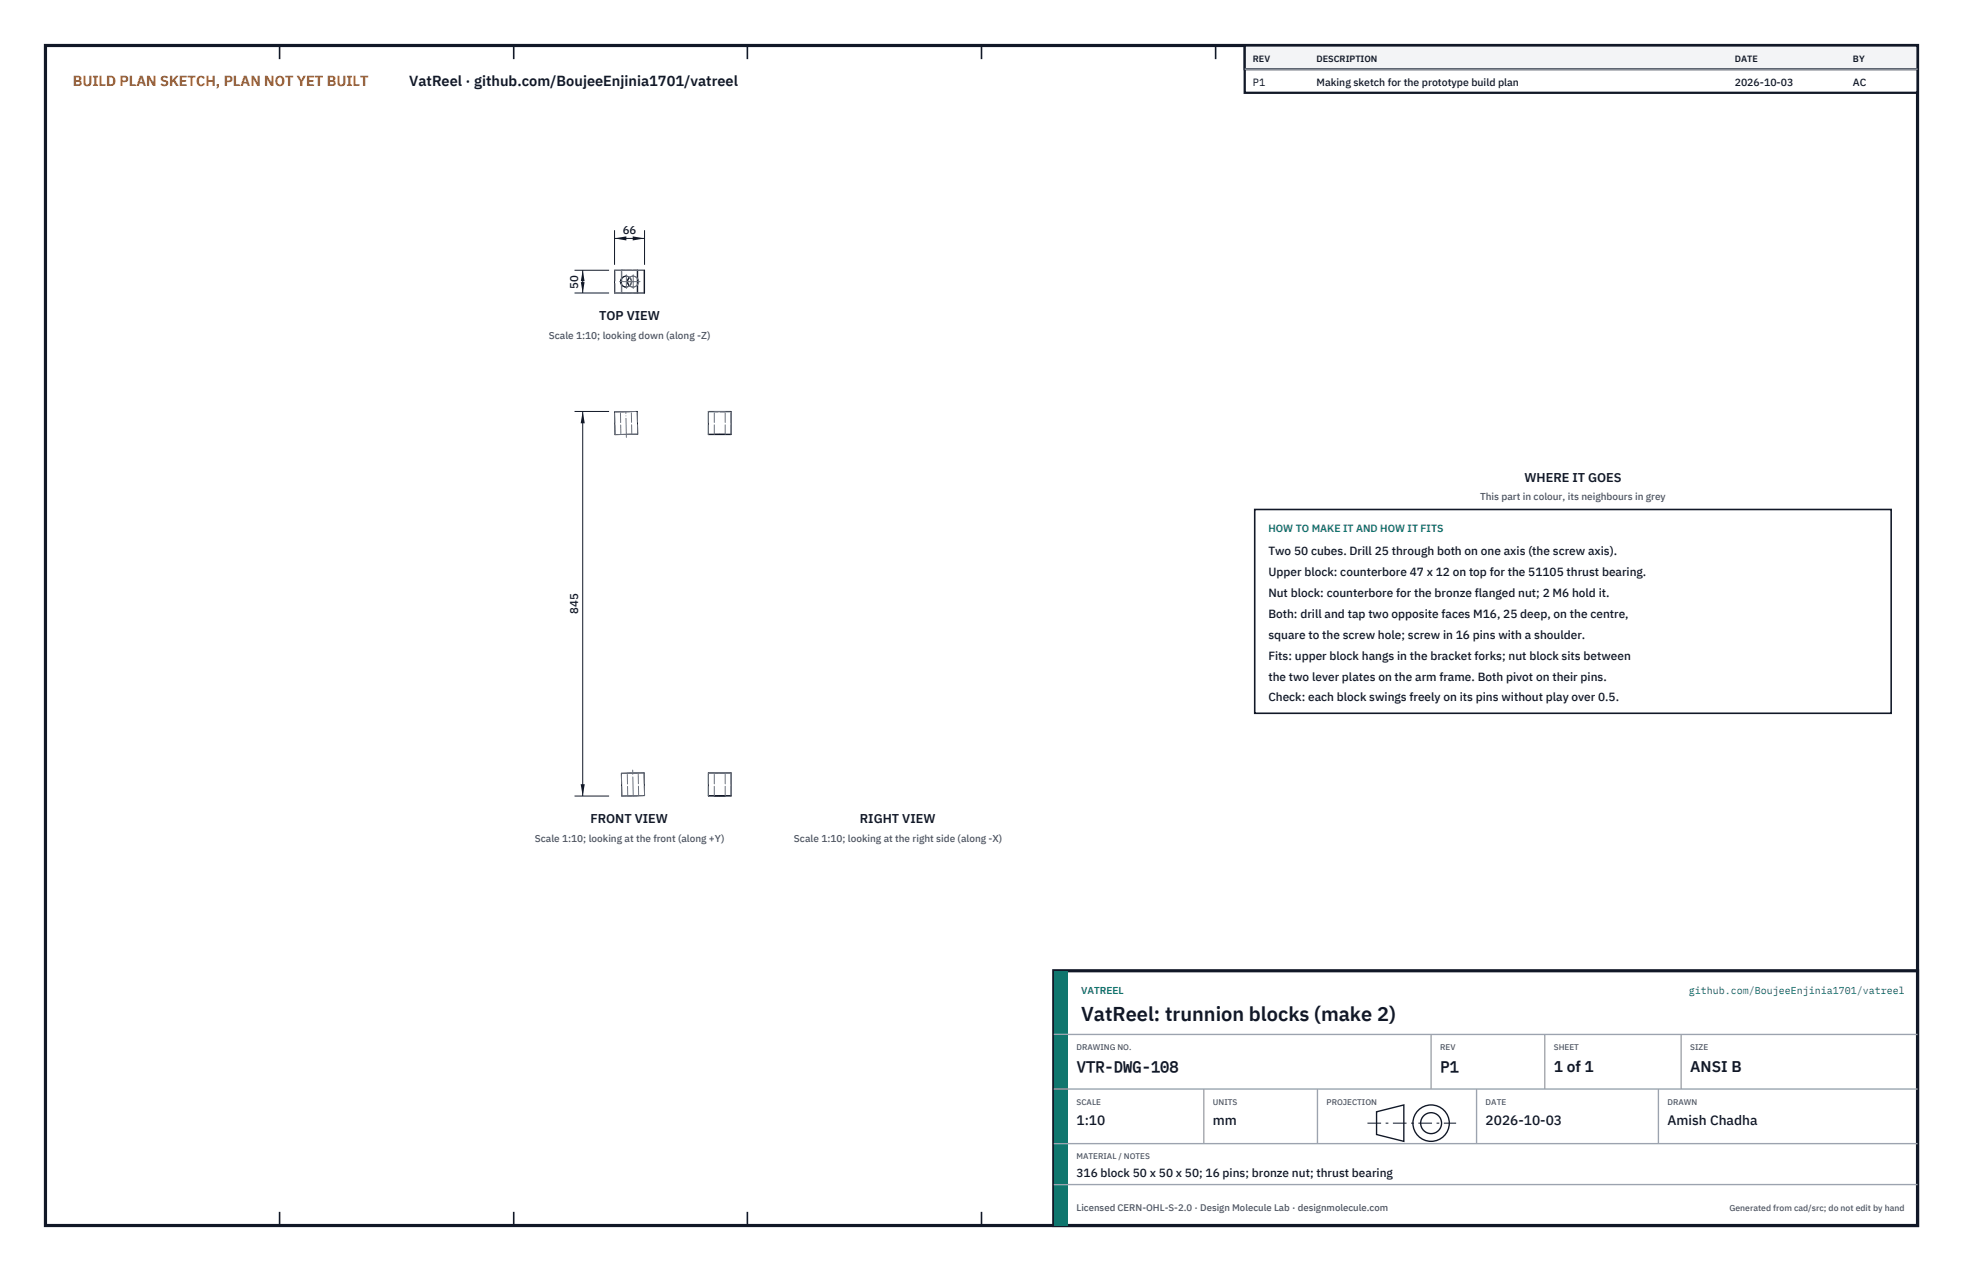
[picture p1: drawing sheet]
<svg xmlns="http://www.w3.org/2000/svg" width="432mm" height="279mm" viewBox="0 0 432 279" stroke-linecap="round" stroke-linejoin="round" font-family="sans-serif">
<defs><g id="words">
<text font-size="4.4" fill="#111827" x="237.8" y="224.4">VatReel: trunnion blocks (make 2)</text>
<g font-size="3.4" fill="#111827">
<text x="236.8" y="235.6">VTR-DWG-108</text>
<text x="316.8" y="235.6">P1</text>
<text x="341.8" y="235.6">1 of 1</text>
<text x="371.8" y="235.6">ANSI B</text>
</g>
<text font-size="3.2" fill="#b45309" x="16" y="19">BUILD PLAN SKETCH, PLAN NOT YET BUILT</text>
<text font-size="3.2" fill="#111827" x="90" y="19">VatReel · github.com/BoujeeEnjinia1701/vatreel</text>
<g font-size="3" fill="#111827">
<text x="236.8" y="247.2">1:10</text>
<text x="266.8" y="247.2">mm</text>
<text x="326.8" y="247.2">2026-10-03</text>
<text x="366.8" y="247.2">Amish Chadha</text>
</g>
<g font-size="2.8" fill="#111827">
<text x="131.8" y="70.4">TOP VIEW</text>
<text x="335.3" y="106">WHERE IT GOES</text>
<text x="129.9" y="181">FRONT VIEW</text>
<text x="189.1" y="181">RIGHT VIEW</text>
</g>
<g font-size="2.6" fill="#111827">
<text x="279" y="122">Two 50 cubes. Drill 25 through both on one axis (the screw axis).</text>
<text x="279" y="126.6">Upper block: counterbore 47 x 12 on top for the 51105 thrust bearing.</text>
<text x="279" y="131.2">Nut block: counterbore for the bronze flanged nut; 2 M6 hold it.</text>
<text x="279" y="135.8">Both: drill and tap two opposite faces M16, 25 deep, on the centre,</text>
<text x="279" y="140.4">square to the screw hole; screw in 16 pins with a shoulder.</text>
<text x="279" y="145">Fits: upper block hangs in the bracket forks; nut block sits between</text>
<text x="279" y="149.6">the two lever plates on the arm frame. Both pivot on their pins.</text>
<text x="279" y="154.2">Check: each block swings freely on its pins without play over 0.5.</text>
<text x="236.8" y="258.8">316 block 50 x 50 x 50; 16 pins; bronze nut; thrust bearing</text>
</g>
<g font-size="2.5" fill="#111827">
<text x="137" y="51.4">66</text>
<text x="127.2" y="63.4" transform="rotate(-90 127.2 63.4)">50</text>
<text x="127.2" y="135" transform="rotate(-90 127.2 135)">845</text>
</g>
<g font-size="2.3" fill="#111827">
<text x="275.6" y="18.8">P1</text>
<text x="289.6" y="18.8">Making sketch for the prototype build plan</text>
<text x="381.6" y="18.8">2026-10-03</text>
<text x="407.6" y="18.8">AC</text>
</g>
<text font-size="2.3" fill="#0f766e" x="279" y="117">HOW TO MAKE IT AND HOW IT FITS</text>
<g font-size="2.2" fill="#4b5563">
<text x="120.7" y="74.4">Scale 1:10; looking down (along -Z)</text>
<text x="325.6" y="110">This part in colour, its neighbours in grey</text>
<text x="117.6" y="185">Scale 1:10; looking at the front (along +Y)</text>
<text x="174.7" y="185">Scale 1:10; looking at the right side (along -X)</text>
</g>
<g font-size="2.2" fill="#0f766e">
<text x="237.8" y="218.4">VATREEL</text>
<text x="371.5" y="218.4">github.com/BoujeeEnjinia1701/vatreel</text>
</g>
<text font-size="2.1" fill="#4b5563" x="236.8" y="266.2">Licensed CERN-OHL-S-2.0 · Design Molecule Lab · designmolecule.com</text>
<g font-size="2" fill="#111827">
<text x="275.6" y="13.6">REV</text>
<text x="289.6" y="13.6">DESCRIPTION</text>
<text x="381.6" y="13.6">DATE</text>
<text x="407.6" y="13.6">BY</text>
</g>
<text font-size="1.9" fill="#4b5563" x="380.4" y="266.2">Generated from cad/src; do not edit by hand</text>
<g font-size="1.8" fill="#4b5563">
<text x="236.8" y="230.8">DRAWING NO.</text>
<text x="316.8" y="230.8">REV</text>
<text x="341.8" y="230.8">SHEET</text>
<text x="371.8" y="230.8">SIZE</text>
<text x="236.8" y="242.8">SCALE</text>
<text x="266.8" y="242.8">UNITS</text>
<text x="291.8" y="242.8">PROJECTION</text>
<text x="326.8" y="242.8">DATE</text>
<text x="366.8" y="242.8">DRAWN</text>
<text x="236.8" y="254.8">MATERIAL / NOTES</text>
</g>
</g></defs>
<path d="M10 10h411.8v259.4h-411.8z" fill="none" stroke="#111827" stroke-width=".7" stroke-linecap="butt"/>
<g fill="none" stroke="#111827" stroke-width=".35">
<path d="M61.5 10v3M113 10v3M164.4 10v3M215.9 10v3M267.4 10v3M318.9 10v3M370.3 10v3M61.5 266.4v3M113 266.4v3M164.4 266.4v3M215.9 266.4v3M267.4 266.4v3"/>
<path d="M318.9 266.4v3M370.3 266.4v3"/>
</g>
<g fill="none" stroke="#111727" stroke-width=".22">
<path d="M135.2 59.4h6.6v5h-6.6zM140.2 59.4v5M140.3 59.4v5M141.7 59.4v5M136.7 61.4v1M137.7 60.7a1.2 1.2 0 0 1 1.2 1.2 1.2 1.2 0 0 1-1.2 1.2M137.7 60.7a1.2 1.2 0 0 0-1.2 1.2 1.2 1.2 0 0 0 1.2 1.2M137.7 60.7a1.2 1.2 0 0 0-1.1 1.2 1.2 1.2 0 0 0 1.1 1.2M138.4 61a1.2 1.2 0 0 0 0 1.8M138.5 61a1.2 1.2 0 0 0 0 1.8M140.3 61.4l.1 .5-.1 .5M135.2 90.5l5-.1 .1 5-5 .1z"/>
<path d="M155.8 90.4h5v5.1h-5zM155.8 95.4h5M157.1 95.5h2.4zM136.7 170l5-.1 .1 5-5 .1zM155.8 169.9h5v5.1h-5zM155.8 174.9h5M157.1 174.9h2.4z"/>
</g>
<g fill="none" stroke="#6a7180" stroke-width=".22" stroke-dasharray="2.1 .5">
<path d="M135.3 59.4h-.1M135.3 59.4h5M136.7 59.4h3.6M136.8 59.4h-.1M136.8 59.4h5M135.3 64.4h-.1M135.3 64.4v-5M135.3 64.4h5M136.7 64.4v-2M136.7 61.4v-2M136.7 64.4h3.6M136.8 64.4h-.1"/>
<path d="M136.8 64.4v-5M136.8 64.4h5M137.7 63.1h.1M137.8 60.7h-.1M137.8 63.1l.8-.3 .4-.9M137.8 63.1h-.1M138.4 62.8l.8 .3M138.5 62.8l.8 .3M139 61.9l-.4-.8-.8-.4M139.2 60.7l-.8 .3M139.2 63.1a1.2 1.2 0 0 0 1.1-.7M139.3 60.7l-.8 .3"/>
<path d="M139.3 63.1l.8-.3 .4-.9M139.3 60.7h-.1M139.3 63.1h-.1M140.3 61.4a1.2 1.2 0 0 0-1.1-.7M140.5 61.9l-.4-.8-.8-.4M135.2 90.5l5-.1M135.3 95.5l-.1-5M135.3 95.5l5-.1M136.5 90.5h2.4M136.6 95.5h2.4M136.6 95.5l-.1-5M138.9 90.5h-2.4"/>
<path d="M139 95.5h-2.4M139 95.5l-.1-5M140.3 95.4l-.1-5M155.8 95.5v-5M155.8 90.5h5M155.8 90.5v-.1M157.1 90.5h1.2M157.1 95.5v-5M158.3 90.5h1.2M159.5 90.5h-2.4M159.5 95.5v-5M160.8 95.5v-5"/>
<path d="M160.8 90.5v-.1M136.7 170l5-.1M136.8 175l-.1-5M136.8 175l5-.1M138 170l2.4-.1M138.1 175l2.4-.1M138.1 175l-.1-5M140.4 169.9l-2.4 .1M140.5 174.9l-2.4 .1M140.5 174.9l-.1-5M141.8 174.9l-.1-5M155.8 175v-5"/>
<path d="M155.8 170h5M155.8 170v-.1M157.1 169.9h1.2M157.1 174.9v-5M158.3 169.9h1.2M159.5 169.9h-2.4M159.5 174.9v-5M160.8 175v-5M160.8 170v-.1"/>
</g>
<path d="M136.3 61.9h3M137.8 63.4v-3M137.8 61.9h3M139.3 63.4v-3M137.8 96.2l-.1-5.8M139.3 175l-.1-5.7" fill="none" stroke="#6a7180" stroke-width=".22" stroke-dasharray="4.2 .5 0 .5"/>
<path d="M135.2 50.6v7.6M135.2 52.4h6.6M141.8 50.6v7.6" fill="none" stroke="#111827" stroke-width=".22"/>
<path d="M135.2 52.4l2.6-.4v.9zM139.2 52v.9l2.6-.5z" fill="#111827"/>
<path d="M126.4 59.4h7.6M128.2 59.4v5M126.4 64.4h7.6" fill="none" stroke="#111827" stroke-width=".22"/>
<path d="M128.2 59.4l-.5 2.6h.9zM127.7 61.8h.9l-.4 2.6z" fill="#111827"/>
<path d="M126.4 90.5h7.6M128.2 90.5v84.5M126.4 175h7.6" fill="none" stroke="#111827" stroke-width=".22"/>
<path d="M128.2 90.5l-.5 2.6h.9zM127.7 172.4h.9l-.4 2.6z" fill="#111827"/>
<path d="M276 112h140v44.8h-140z" fill="#fff" stroke="#111827" stroke-width=".35"/>
<path d="M273.8 10h148v10.4h-148z" fill="#fff" stroke="#111827" stroke-width=".5"/>
<path d="M273.8 10h148v5.2h-148z" fill="#f3f4f6" stroke="#111827" stroke-width=".5"/>
<path d="M273.8 15.2h148" fill="none" stroke="#9ca3af" stroke-width=".3"/>
<path d="M231.8 213.4h190v56h-190z" fill="#fff" stroke="#111827" stroke-width=".7" stroke-linecap="butt"/>
<path d="M231.8 213.4h3v56h-3z" fill="#0f766e"/>
<path d="M231.8 227.4h190M231.8 239.4h190M264.8 239.4v12M289.8 239.4v12M314.8 227.4v12M324.8 239.4v12M339.8 227.4v12M364.8 239.4v12M369.8 227.4v12M231.8 251.4h190M231.8 260.4h190" fill="none" stroke="#9ca3af" stroke-width=".3"/>
<g fill="none" stroke="#111827" stroke-width=".3">
<path d="M302.8 244.4l6-1.5v8l-6-1.5z"/>
<circle cx="314.8" cy="246.9" r="4"/>
<circle cx="314.8" cy="246.9" r="2.3"/>
</g>
<path d="M300.8 246.9h19.5" fill="none" stroke="#111827" stroke-width=".22" stroke-dasharray="3 1 .6 1" stroke-linecap="butt"/>
<use href="#words"/>
</svg>
